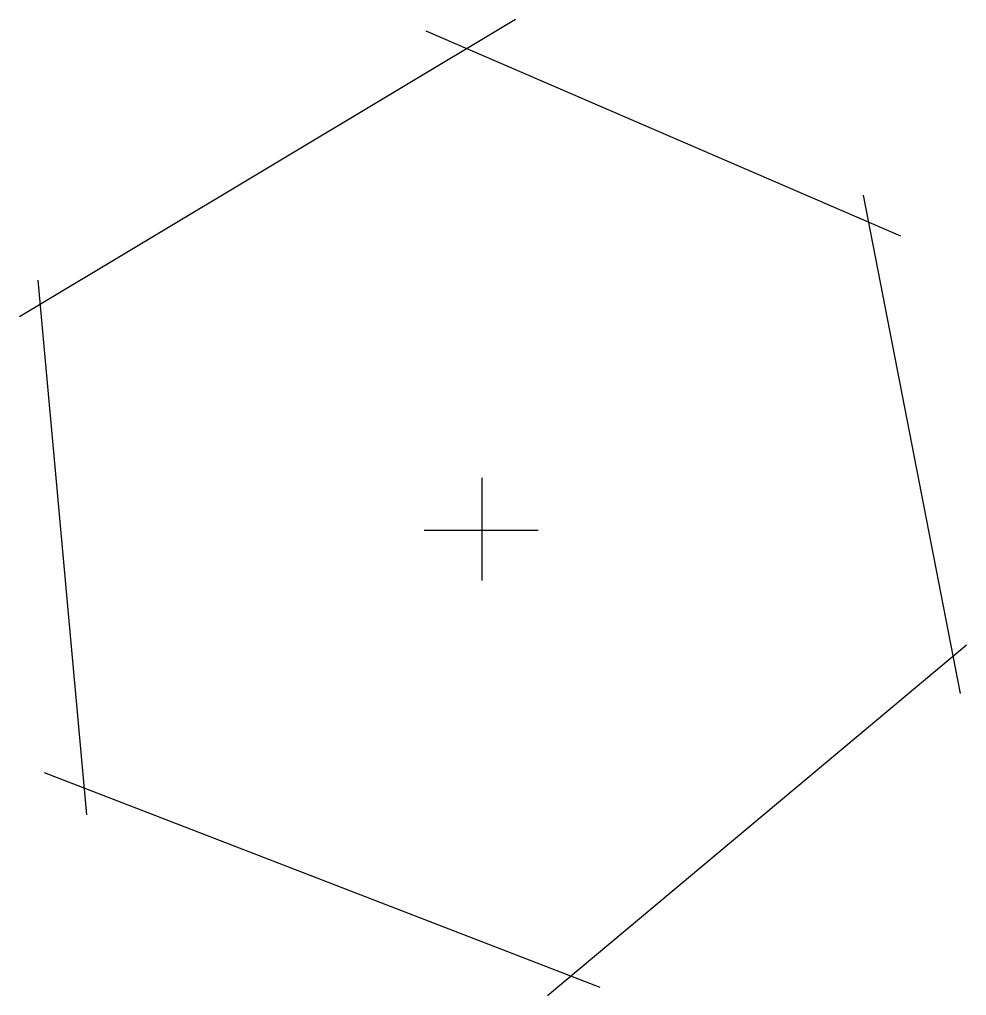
# Model space of a CAD drawing. Extents: x 1.8 to 14.5, y 0.8 to 13.8.
import ezdxf

# ---------------------------------------------------------------- set-up
doc = ezdxf.new("R2010")
doc.units = 0
doc.layers.get('0').update_dxf_attribs({"linetype": 'CONTINUOUS'})

msp = doc.modelspace()

# ---------------------------------------------------------------- linework, layer by layer
at = {"color": 0}
for p, q in [((8.449, 13.836), (1.807, 9.858)), ((13.609, 10.936), (7.254, 13.68)), ((14.409, 4.817), (13.107, 11.483)), ((2.052, 10.347), (2.702, 3.192)), ((8, 6.329), (8, 7.701)), ((7.227, 7), (8.75, 7)), ((8.877, 0.774), (14.488, 5.468)), ((2.135, 3.76), (9.577, 0.883))]:
    msp.add_line(p, q, dxfattribs=at)

doc.saveas('drawing.dxf')
